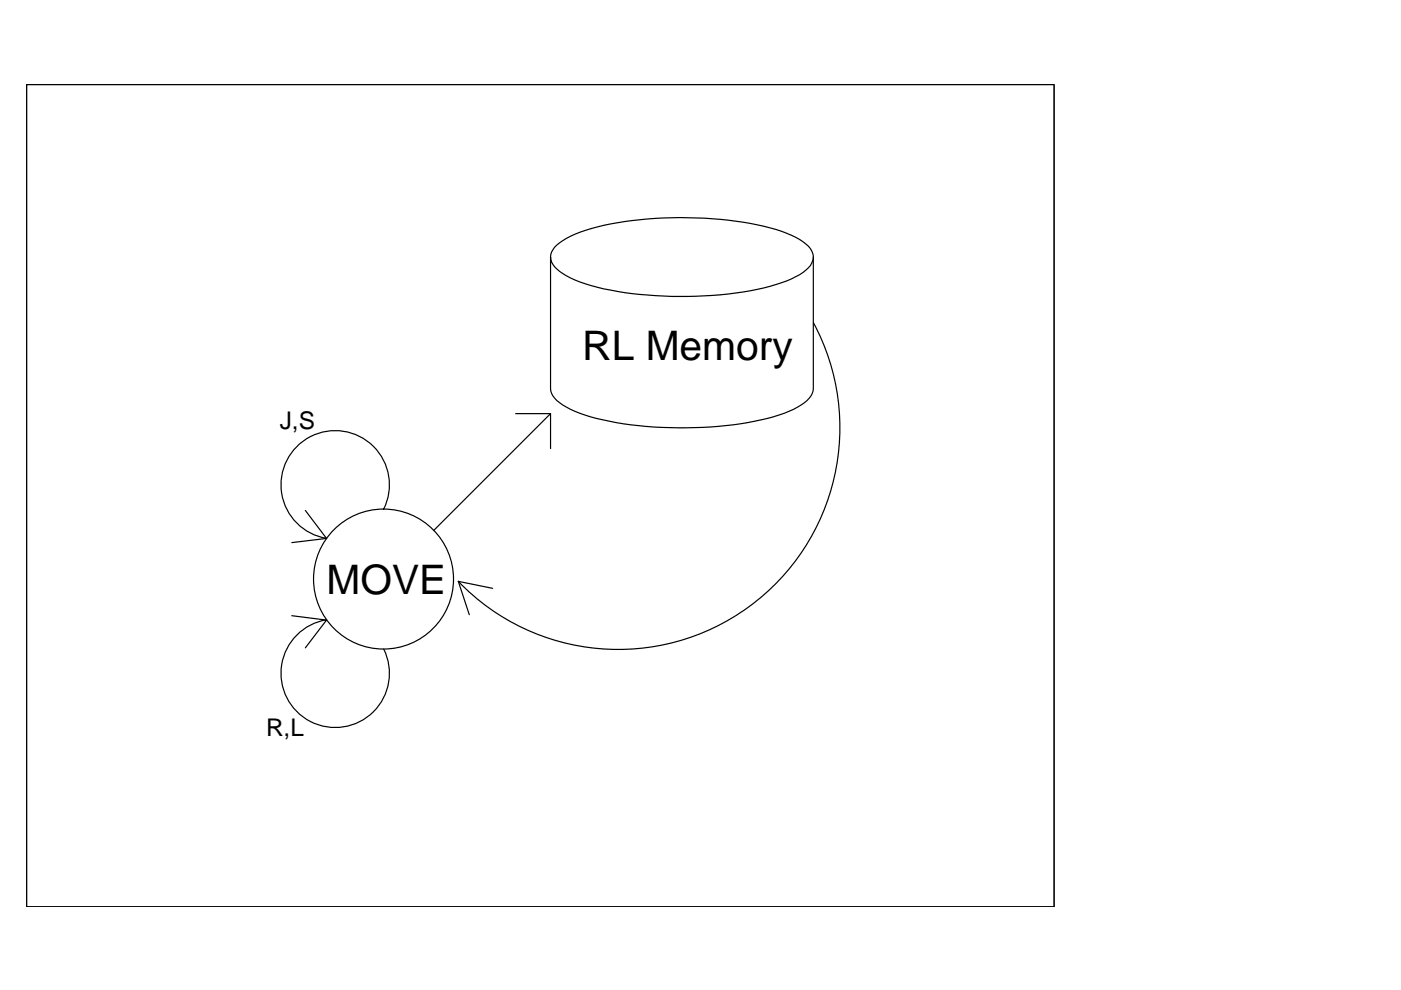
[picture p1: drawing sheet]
<svg xmlns="http://www.w3.org/2000/svg" width="297mm" height="210mm" viewBox="0 0 297 210" stroke-linecap="round" stroke-linejoin="round" font-family="sans-serif">
<defs><g id="words">
<g font-size="8.6">
<text x="123.5" y="76.2">RL Memory</text>
<text x="69.2" y="126">MOVE</text>
</g>
<g font-size="5.2">
<text x="59.3" y="91">J,S</text>
<text x="56.4" y="156.2">R,L</text>
</g>
</g></defs>
<!-- layer: 0 -->
<g fill="none" stroke="#000" stroke-width=".25">
<path d="M5.6 17.9h.1M5.6 17.9h217.9v174.4h-217.9zM116.7 54.5a4.5 4.5 0 0 1 2.7-3.5 37.2 37.2 0 0 1 14.6-4.2 81.1 81.1 0 0 1 30.4 1.8 15.5 15.5 0 0 1 7.4 4.1 3.1 3.1 0 0 1-1 4.6 24.3 24.3 0 0 1-10.3 4.1 82.2 82.2 0 0 1-35.1-.8 17.1 17.1 0 0 1-7.8-4.1 3.2 3.2 0 0 1-.9-2v27.9a4.3 4.3 0 0 0 2.6 3.4 31.8 31.8 0 0 0 11.4 3.8 85.4 85.4 0 0 0 32-.9 21 21 0 0 0 8.4-3.8 3.7 3.7 0 0 0 1.3-2.5v-27.9M172.5 68.4a47 47 0 0 1-13.8 60.3 47 47 0 0 1-61.5-5.4M109.3 87.7h7.4M116.7 95.1v-7.4l-24.7 24.8M64.7 108.2l4.5 6-7.3 .8M81.3 107.9a11.5 11.5 0 0 0-6.2-15.9 11.5 11.5 0 0 0-15.1 7.8 11.5 11.5 0 0 0 9.3 14.3M61.9 130.5l7.3 1-4.5 5.9M69.3 131.4a11.5 11.5 0 0 0-9.3 14.3 11.5 11.5 0 0 0 15.1 7.8 11.5 11.5 0 0 0 6.2-15.9M104.5 124.7l-7.3-1.4 2.3 7"/>
<circle cx="81.3" cy="122.8" r="14.8"/>
</g>
<path d="M5.6 17.9h.1M5.6 17.9h217.9v174.4h-217.9z" fill="none" stroke="#000" stroke-width=".21"/>
<use href="#words"/>
</svg>
